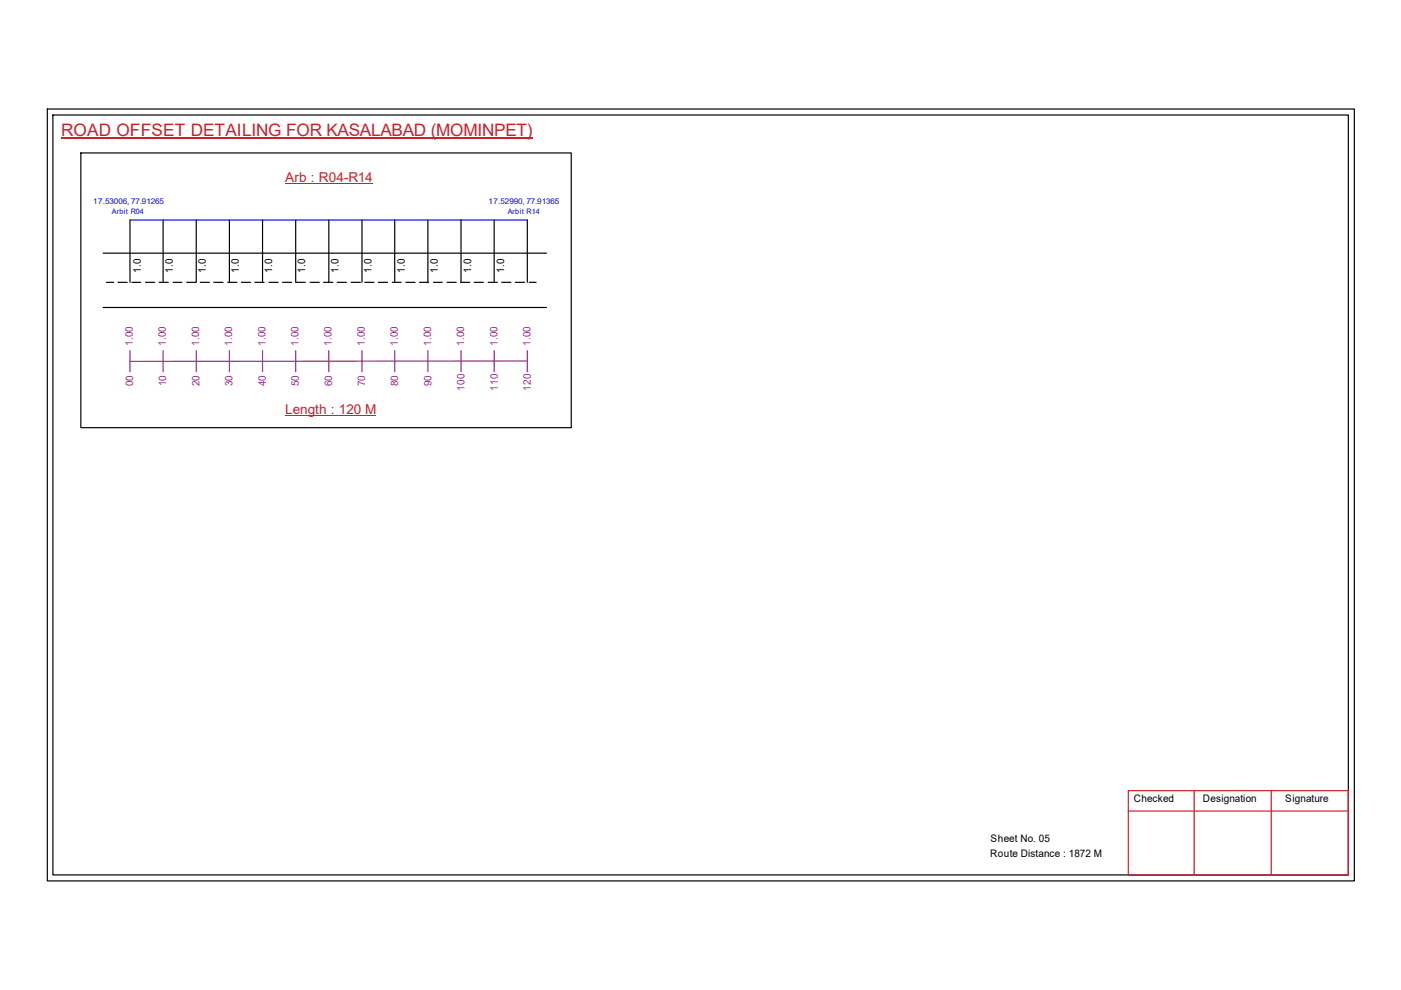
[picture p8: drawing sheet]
<svg xmlns="http://www.w3.org/2000/svg" width="297mm" height="210mm" viewBox="0 0 297 210" stroke-linecap="round" stroke-linejoin="round" font-family="sans-serif">
<defs><g id="words">
<text font-size="3.6" fill="#cd2027" x="13" y="28.9">ROAD OFFSET DETAILING FOR KASALABAD (MOMINPET)</text>
<g font-size="2.9" fill="#cd2027">
<text x="60.5" y="38.6">Arb : R04-R14</text>
<text x="60.5" y="87.7">Length : 120 M</text>
</g>
<g font-size="2.2">
<text x="29.8" y="57.9" transform="rotate(-90 29.8 57.9)">1.0</text>
<text x="36.6" y="57.9" transform="rotate(-90 36.6 57.9)">1.0</text>
<text x="43.6" y="57.9" transform="rotate(-90 43.6 57.9)">1.0</text>
<text x="50.7" y="57.9" transform="rotate(-90 50.7 57.9)">1.0</text>
<text x="57.7" y="57.9" transform="rotate(-90 57.7 57.9)">1.0</text>
<text x="64.7" y="57.9" transform="rotate(-90 64.7 57.9)">1.0</text>
<text x="71.8" y="57.9" transform="rotate(-90 71.8 57.9)">1.0</text>
<text x="78.8" y="57.9" transform="rotate(-90 78.8 57.9)">1.0</text>
<text x="85.8" y="57.9" transform="rotate(-90 85.8 57.9)">1.0</text>
<text x="92.8" y="57.9" transform="rotate(-90 92.8 57.9)">1.0</text>
<text x="99.9" y="57.9" transform="rotate(-90 99.9 57.9)">1.0</text>
<text x="106.9" y="57.9" transform="rotate(-90 106.9 57.9)">1.0</text>
<text x="240.4" y="170.1">Checked</text>
<text x="255.1" y="170.1">Designation</text>
<text x="272.5" y="170.1">Signature</text>
<text x="210" y="178.6">Sheet No. 05</text>
<text x="209.9" y="181.7">Route Distance : 1872 M</text>
</g>
<g font-size="2.2" fill="#93278f">
<text x="28.1" y="73.4" transform="rotate(-90 28.1 73.4)">1.00</text>
<text x="35.2" y="73.4" transform="rotate(-90 35.2 73.4)">1.00</text>
<text x="42.2" y="73.4" transform="rotate(-90 42.2 73.4)">1.00</text>
<text x="49.2" y="73.4" transform="rotate(-90 49.2 73.4)">1.00</text>
<text x="56.3" y="73.4" transform="rotate(-90 56.3 73.4)">1.00</text>
<text x="63.3" y="73.4" transform="rotate(-90 63.3 73.4)">1.00</text>
<text x="70.3" y="73.4" transform="rotate(-90 70.3 73.4)">1.00</text>
<text x="77.3" y="73.4" transform="rotate(-90 77.3 73.4)">1.00</text>
<text x="84.4" y="73.4" transform="rotate(-90 84.4 73.4)">1.00</text>
<text x="91.4" y="73.4" transform="rotate(-90 91.4 73.4)">1.00</text>
<text x="98.4" y="73.4" transform="rotate(-90 98.4 73.4)">1.00</text>
<text x="105.4" y="73.4" transform="rotate(-90 105.4 73.4)">1.00</text>
<text x="112.5" y="73.4" transform="rotate(-90 112.5 73.4)">1.00</text>
<text x="28.2" y="81.9" transform="rotate(-90 28.2 81.9)">00</text>
<text x="35.3" y="81.9" transform="rotate(-90 35.3 81.9)">10</text>
<text x="42.3" y="81.9" transform="rotate(-90 42.3 81.9)">20</text>
<text x="49.3" y="81.9" transform="rotate(-90 49.3 81.9)">30</text>
<text x="56.3" y="81.9" transform="rotate(-90 56.3 81.9)">40</text>
<text x="63.4" y="81.9" transform="rotate(-90 63.4 81.9)">50</text>
<text x="70.4" y="81.9" transform="rotate(-90 70.4 81.9)">60</text>
<text x="77.4" y="81.9" transform="rotate(-90 77.4 81.9)">70</text>
<text x="84.5" y="81.9" transform="rotate(-90 84.5 81.9)">80</text>
<text x="91.5" y="81.9" transform="rotate(-90 91.5 81.9)">90</text>
<text x="98.5" y="82.9" transform="rotate(-90 98.5 82.9)">100</text>
<text x="105.5" y="82.9" transform="rotate(-90 105.5 82.9)">110</text>
<text x="112.6" y="82.9" transform="rotate(-90 112.6 82.9)">120</text>
</g>
<g font-size="1.7" fill="#00f">
<text x="19.8" y="43.2">17.53006, 77.91265</text>
<text x="103.6" y="43.2">17.52990, 77.91365</text>
</g>
<g font-size="1.6" fill="#00f">
<text x="23.7" y="45.3">Arbit R04</text>
<text x="107.6" y="45.3">Arbit R14</text>
</g>
</g></defs>
<g fill="none" stroke="#000" stroke-width=".25">
<path d="M10 23.1h277.1v163.7h-277.1zM11.2 24.4h274.7v161.1h-274.7zM17.1 32.4h104v58.3h-104zM21.9 53.7h94M22.6 59.9h1.5M25 59.9h2M27.6 46.7v13.2M28 59.9h1.8M30.9 59.9h1.9M33.7 59.9h2M34.6 46.7v13.2M36.7 59.9h1.9"/>
<path d="M39.6 59.9h1.9M41.6 46.7v13.2M42.5 59.9h1.9M45.3 59.9h2M48.3 59.9h1.9M48.6 46.7v13.2M51.2 59.9h1.9M54.1 59.9h1.9M55.7 46.7v13.2M57 59.9h2M59.9 59.9h1.9M62.7 46.7v13.2"/>
<path d="M62.8 59.9h1.9M65.7 59.9h2M68.6 59.9h2M69.7 46.7v13.2M71.5 59.9h1.9M74.5 59.9h1.9M76.7 46.7v13.2M77.3 59.9h2M80.2 59.9h2M83.2 59.9h1.8M83.7 46.7v13.2M86.1 59.9h1.9"/>
<path d="M88.9 59.9h2M90.7 46.7v13.2M91.9 59.9h1.9M94.8 59.9h1.9M97.7 59.9h1.9M97.7 46.7v13.2M100.5 59.9h2M103.5 59.9h1.9M104.8 46.7v13.2M106.4 59.9h1.9M109.3 59.9h1.9M111.8 46.7v13.2"/>
<path d="M112.2 59.9h1.5M21.9 65.2h94"/>
</g>
<path d="M239.2 167.6h46.7v17.9h-46.7zM239.2 172h46.7M253.2 167.6v17.9M269.5 167.6v17.9" fill="none" stroke="#cc1f26" stroke-width=".25"/>
<path d="M13 29.3h99.9" fill="none" stroke="#cd2027" stroke-width=".25"/>
<path d="M27.6 46.7h84.2" fill="none" stroke="#00f" stroke-width=".25"/>
<g fill="none" stroke="#93278f" stroke-width=".25">
<path d="M27.6 74.3v4.5M34.6 74.3v4.5M41.6 74.3v4.5M48.6 74.3v4.5M55.7 74.3v4.5M62.7 74.3v4.5M69.7 74.3v4.5M76.7 74.3v4.5M83.7 74.3v4.5M90.7 74.3v4.5M97.7 74.3v4.5M104.8 74.3v4.5"/>
<path d="M111.8 76.5l-84.2 .1M111.8 74.3v4.5"/>
</g>
<path d="M60.5 38.9h18.4M60.5 88.1h19.2" fill="none" stroke="#cd2027" stroke-width=".21"/>
<use href="#words"/>
</svg>
